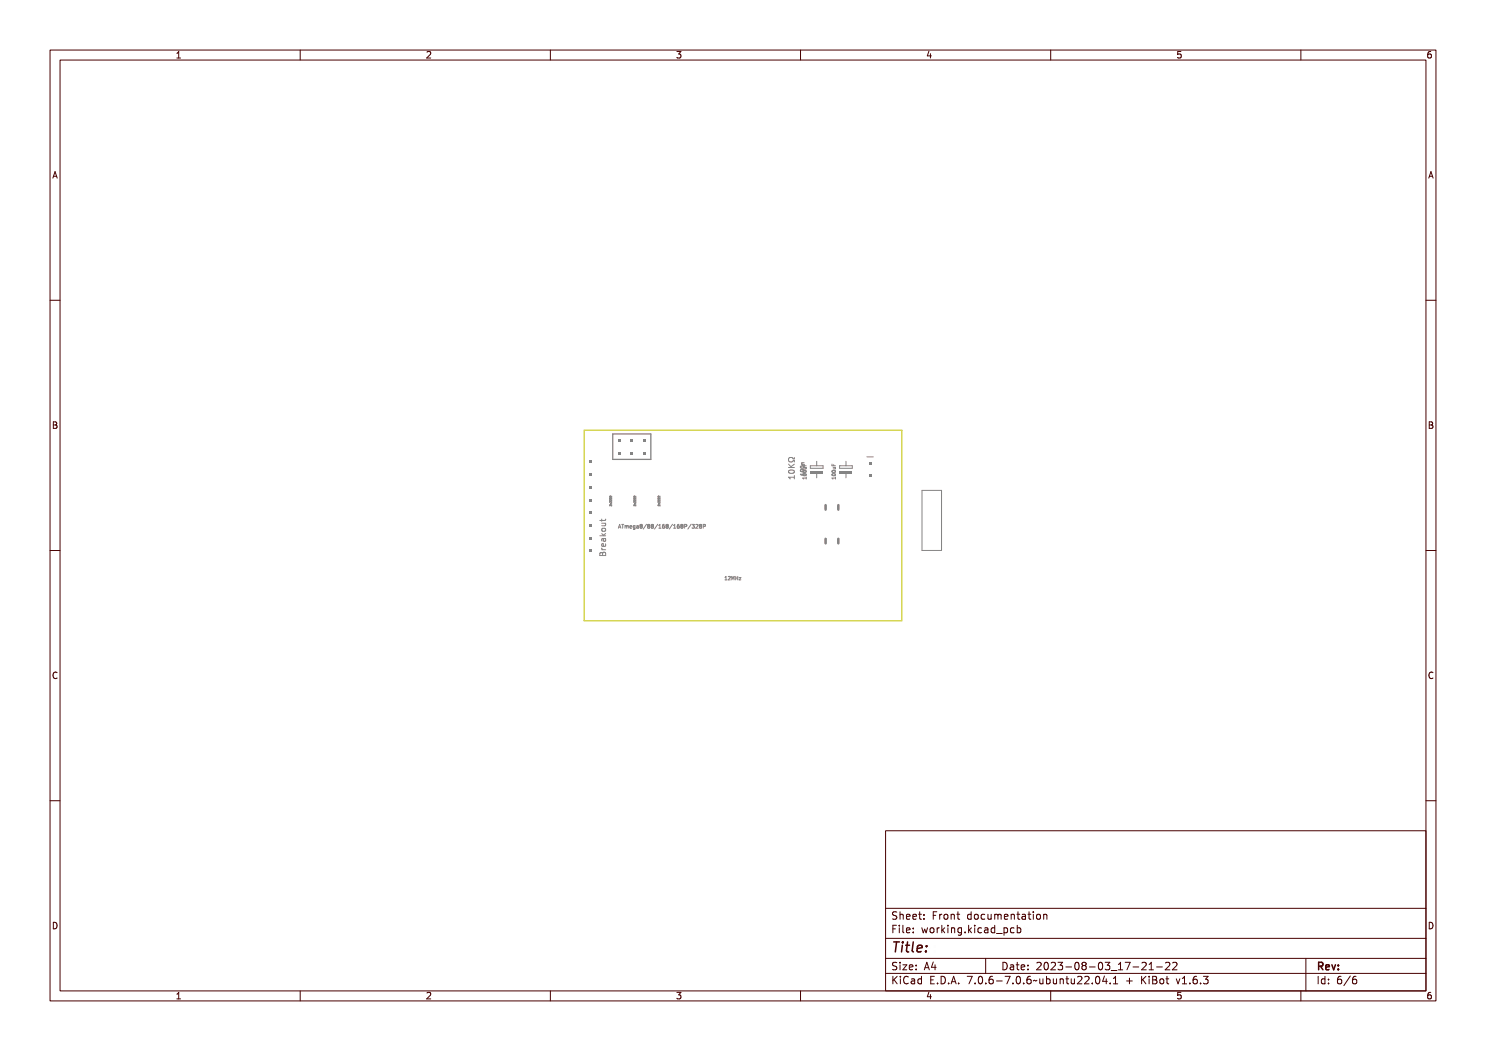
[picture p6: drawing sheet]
<svg xmlns="http://www.w3.org/2000/svg" width="297mm" height="210mm" viewBox="0 0 297 210" stroke-linecap="round" stroke-linejoin="round" font-family="sans-serif">
<defs><g id="words">
<text font-size="2.7" fill="#480000" x="178" y="190.3">Title:</text>
<g font-size="2" fill="#480000">
<text x="178" y="183.7">Sheet: Front documentation</text>
<text x="178" y="186.5">File: working.kicad_pcb</text>
<text x="178" y="193.9">Size: A4</text>
<text x="178" y="196.6">KiCad E.D.A. 7.0.6-7.0.6~ubuntu22.04.1 + KiBot v1.6.3</text>
<text x="200" y="193.9">Date: 2023-08-03_17-21-22</text>
<text x="263" y="196.6">Id: 6/6</text>
<text x="263" y="193.9">Rev:</text>
</g>
<g font-size="1.7" fill="#480000">
<text x="35" y="11.7">1</text>
<text x="85" y="11.7">2</text>
<text x="135" y="11.7">3</text>
<text x="185" y="11.7">4</text>
<text x="235" y="11.7">5</text>
<text x="285" y="11.7">6</text>
<text x="10.5" y="35.7">A</text>
<text x="285.5" y="35.7">A</text>
<text x="10.5" y="85.6">B</text>
<text x="285.5" y="85.6">B</text>
<text x="10.5" y="135.7">C</text>
<text x="285.5" y="135.7">C</text>
<text x="10.5" y="185.6">D</text>
<text x="285.5" y="185.6">D</text>
<text x="35" y="199.7">1</text>
<text x="85" y="199.7">2</text>
<text x="135" y="199.7">3</text>
<text x="185" y="199.7">4</text>
<text x="235" y="199.7">5</text>
<text x="285" y="199.7">6</text>
</g>
<text font-size="1" fill="#848484" x="123.5" y="105.6">ATmega8/88/168/168P/328P</text>
<text font-size=".9" fill="#848484" x="145.5" y="115.9">12MHz</text>
</g></defs>
<g fill="none" stroke="#848484" stroke-width=".2">
<path d="M121.9 99.7h.1M121.9 99.3h.1M121.9 100l.3 .1 .1-.1v.2l-.3-.2-.1 .2zM121.9 99.7l.3 .1 .1-.1v.2l-.3-.2-.1 .2zM121.9 99.4l.3 .1 .1-.1v.2l-.3-.2-.1 .2zM121.9 99.1l.3 .1 .1-.1v.2l-.3-.2-.1 .2zM122 99.8h.1M122 99.5h.1M122 99.1h.1M122 99.1l-.1 .2M122 99.5l-.1 .2M122 99.8l-.1 .2"/>
<path d="M122 99.1l.3 .3v-.3M122 99.5l.3 .2v-.2M122 99.8l.3 .3v-.3M126.7 99.2v.1M126.7 99.6v.1M126.7 99.9v.1M126.7 99.9h.1M126.7 99.5v.1M126.7 99.2h.1M126.7 99.5h.1M126.7 99.1v.1M126.8 100l.3 .1v-.1v.2l-.3-.2v.2z"/>
<path d="M126.8 99.7l.3 .1v-.1v.2l-.3-.2v.2zM126.8 99.4l.3 .1v-.1v.2l-.3-.2v.2zM126.8 99.1l.3 .1v-.1v.2l-.3-.2v.2zM126.8 99.1l.3 .3v-.3M126.8 99.5l.3 .2v-.2M126.8 99.8l.3 .3v-.3M126.8 99.8l-.1 .1M126.8 99.5h-.1M126.8 99.1h-.1M131.6 99.7h.1M131.6 99.3h.1M131.6 100l.3 .1v-.1v.2l-.2-.2-.1 .2z"/>
<path d="M131.6 99.7l.3 .1v-.1v.2l-.2-.2-.1 .2zM131.6 99.4l.3 .1v-.1v.2l-.2-.2-.1 .2zM131.6 99.1l.3 .1v-.1v.2l-.2-.2-.1 .2zM131.9 99.8v.3l-.3-.3v.2M131.9 99.5v.2l-.3-.2v.2M131.9 99.1v.3l-.3-.3v.2M157.6 93.4h1.2M157.6 92.7l.7 .7M157.7 94a.56 .56 0 0 1 .7-.1 .56 .56 0 0 1 .3 .5 .69 .69 0 0 1-1.1-.2zM157.8 95.4h1v-.2h.1v.6h-.1v-.3h-.9l.1 .3h-.2zM157.8 93.2l.4 .4 .7-.4v.2l-.6 .3 .6 .2v.1h-1.1v-.1h.5l-.5-.5zM157.9 94.3a.62 .62 0 0 1 1 .4 .61 .61 0 0 1-.7 .3 .61 .61 0 0 1-.4-.6z"/>
<path d="M157.9 94.5a.51 .51 0 0 1 .9 .2 .51 .51 0 0 1-.9-.2zM157.9 92.4l.4-.1 .5 .2v-.2h.1v.3a.55 .55 0 0 0-.5-.2 .55 .55 0 0 0-.4 .4 .8 .8 0 0 0 .9 0v.3h-.1v-.2a.49 .49 0 0 1-.7 .2 .49 .49 0 0 1-.2-.7zM158.8 91.4v.3h-.3a.5 .5 0 0 0-.6-.3 .5 .5 0 0 0-.2 .7l.5 .2 .6-.3v.3M158.8 95v.7M158.8 95.4h-1.2l.3 .3M158.8 92.7l-.7 .5M160 94.3h.7l.1-.2v.4l-.1-.1h-.6v.1zM160 93.9a.36 .36 0 0 1 .5-.1 .36 .36 0 0 1 .2 .4 .37 .37 0 0 1-.4 .1 .37 .37 0 0 1-.3-.4zM160.1 93.7a.28 .28 0 0 1 .3-.1 .28 .28 0 0 1 .2 .3h-.4zM160.1 93.1a.28 .28 0 0 1 .3-.1 .28 .28 0 0 1 .2 .3h-.4zM160.1 93.6l.6 .1a.36 .36 0 0 1-.3 .3 .36 .36 0 0 1-.4-.3zM160.1 93h.6a.36 .36 0 0 1-.3 .4 .36 .36 0 0 1-.4-.4z"/>
<path d="M160.2 92.8h.5M160.2 92.4l.6-.1-.5 .2 .5 .3h-.6zM160.4 92.7v.4l.3 .2a.35 .35 0 0 1-.4 .3 .35 .35 0 0 1-.3-.4l1.1-.1M160.5 94.1l-.1 .1M160.5 95h.6l.1-.1v.3l-.1-.1h-.5l-.1 .1zM160.5 92.6l.1 .3h.2v-.3v.3l.4 .1h-.7zM160.5 94.7a.33 .33 0 0 1 .4-.1 .33 .33 0 0 1 .2 .4 .33 .33 0 0 1-.4 .1 .33 .33 0 0 1-.2-.3zM160.5 94.1h.1M160.5 94.1h.6M160.6 94.4h.6a.3 .3 0 0 1-.4 .3 .3 .3 0 0 1-.2-.3zM160.6 93.8l.6 .1a.3 .3 0 0 1-.4 .3 .3 .3 0 0 1-.2-.4zM160.6 94.5a.3 .3 0 0 1 .5 .1 .31 .31 0 0 1-.5-.1z"/>
<path d="M160.6 93.9a.3 .3 0 0 1 .5 .1 .31 .31 0 0 1-.5-.1zM160.7 93.2h.5v.3l-.5 .1 .4-.2zM160.7 93.4h.4M160.7 94.5v.5M160.7 94.8h-.7l.2 .2M160.7 92.5h-.4v.3M160.8 92.8v.3M161.1 93.4v.3h-.4M161.1 94.1h.1M161.1 94.1v.1a.4 .4 0 0 1-.7 0M161.1 95.3v.4M161.1 95.5h-.7l.2 .2"/>
<path d="M166.3 92.7v.4h.7M166.3 94.1a.34 .34 0 0 1 .4-.1 .34 .34 0 0 1 .2 .3 .34 .34 0 0 1-.4 .1 .34 .34 0 0 1-.2-.3zM166.3 95h.6l.1-.1v.3l-.1-.1h-.5v.1zM166.3 92.6l.1 .3h.2l.1-.3v.3l.3 .1h-.7zM166.3 94.7a.34 .34 0 0 1 .4-.1 .34 .34 0 0 1 .2 .4 .34 .34 0 0 1-.4 .1 .34 .34 0 0 1-.2-.3zM166.4 94.4h.6a.3 .3 0 0 1-.3 .3 .3 .3 0 0 1-.3-.3zM166.4 93.8l.6 .1a.3 .3 0 0 1-.3 .3 .3 .3 0 0 1-.3-.4zM166.4 94.5a.3 .3 0 0 1 .5 .1 .31 .31 0 0 1-.5-.1zM166.4 93.9a.3 .3 0 0 1 .5 .1 .31 .31 0 0 1-.5-.1zM166.5 93.2h.5v.3l-.5 .1 .5-.2zM166.5 93.4h.5M166.6 92.8v.3"/>
<path d="M166.9 93.4v.3h-.4M167 95.5h-.7l.2 .2M167 95.3v.4M119.9 107.1h1.1M119.9 110.5l.3-.1 .2 .2 .1-.2 .3-.1 .2 .3v.4h-1.1zM120.1 110.6l.3-.1 .2 .2a.31 .31 0 0 1 .4-.2 .31 .31 0 0 1 .2 .4v.3h-1.1zM120.2 110.7h.3v.4h-.3zM120.3 109.8h.7M120.3 109.5l.2 .3M120.3 103.7v.5M120.3 106.6l.4 .5M120.3 104.6h.7"/>
<path d="M120.3 106.7l.4 .4 .5-.4v.2l-.4 .3 .4 .1v.1h-1.2v-.1h.7zM120.3 104h.2v.3h.5l.2-.3v.3l-.2 .2h-.5l-.2 .2v-.2h-.2v-.2h.2zM120.3 104.9h.9l-.1 .2a.28 .28 0 0 1 .1 .3 .28 .28 0 0 1-.3 .2h-.6v-.2h.7v-.3h-.7zM120.4 109.5h.1a.28 .28 0 0 0 0 .4 .28 .28 0 0 0 .3 .1h.4v.1h-.9v-.1h.2l-.2-.2zM120.4 105.6h.5l.1 .5h-.6l-.1-.2zM120.4 108.7l.4-.1v.6a.33 .33 0 0 0 .3-.2 .33 .33 0 0 0-.1-.3 .43 .43 0 0 1 .1 .6 .43 .43 0 0 1-.6 0 .43 .43 0 0 1-.1-.6zM120.4 110.6v.4M120.4 107.8l.8-.1-.1 .2a.3 .3 0 0 1 .1 .4 .3 .3 0 0 1-.4 .1 .3 .3 0 0 1-.1-.3v-.2a.28 .28 0 0 0-.3 .2 .28 .28 0 0 0 .1 .3h-.1l-.1-.2zM120.5 108.8h.2v.4l-.2-.1zM120.5 106l.6 .1a.29 .29 0 0 1-.3 .3 .29 .29 0 0 1-.3-.4zM120.5 107.6l.3 .6 .2-.2v-.4M120.7 110.7h.3l.1 .4h-.5z"/>
<path d="M120.9 104.6l.1 .4-.7 .1M121 108.7v.3l-.1 .2-.6-.1v-.4l.2-.1 .2 .6M121 103.7l-.1 .3h-1M121 107.6l-.7 .1v.4M121 106.6l-.4 .3M121.9 101.1h.1M121.9 100.4h.1M121.9 100h.1M121.9 100.6l.3 .1 .1-.1v.2l-.3-.2-.1 .2zM122 100.9h.1M122 100.2h.1M122 100.9l-.1 .2"/>
<path d="M122 100.2l-.1 .2M122 100.9l.3 .2v-.2M122 100.2l.3 .2v-.2M122 100.7h.1M122 100.6v.1M122 100.3h.3l-.3 .1 .3 .1h-.3zM122 100.7h.3M122 100.6h.1M122.3 100.6h-.3M123.7 104.8h.1l.3 .8-.2-.2h-.2l-.2 .2zM123.8 104.9l.1 .4h-.2zM124.1 104.8h.6l-.3 .1v.7l-.1-.7z"/>
<path d="M124.8 105l.4 .1 .1 .5-.2-.5-.1 .5-.1-.5-.1 .5zM125.4 105.1h.4l.1 .2h-.4l.1 .2h.2a.28 .28 0 0 1-.4 0 .28 .28 0 0 1 0-.4zM125.5 105.1h.2l.1 .1h-.3zM126 105.1l.4-.1v.6l-.4 .2 .3-.1v-.1a.27 .27 0 0 1-.3-.2 .27 .27 0 0 1 0-.3zM126.6 105l.4 .1v.5l-.1-.1a.19 .19 0 0 1-.3 0 .19 .19 0 0 1 .2-.3l.1-.1zM126.7 100.9v.2M126.7 100.3v.1M126.7 100.9h.1M126.7 100.2v.1M126.7 100.2h.1M126.8 100.6l.3 .1v-.1v.2l-.3-.2v.2zM126.8 100.9h-.1"/>
<path d="M126.8 100.9l.3 .2v-.2M126.8 100.2l.3 .2v-.2M126.8 100.2h-.1M126.8 100.7h.3M126.8 100.3h.3l-.2 .1 .2 .1h-.3zM127.1 100.6h-.2v.1M127.3 104.9a.21 .21 0 0 1 .3 0 .21 .21 0 0 1-.1 .3 .21 .21 0 0 1 .1 .3 .21 .21 0 0 1-.3 0 .21 .21 0 0 1 0-.3zM128.2 104.8l-.4 .9zM128.5 104.9a.21 .21 0 0 1 .3 0 .21 .21 0 0 1-.1 .3 .21 .21 0 0 1 .1 .3 .21 .21 0 0 1-.3 0 .21 .21 0 0 1 .1-.3zM129.1 104.9a.21 .21 0 0 1 .3 0 .21 .21 0 0 1-.1 .3 .21 .21 0 0 1 .1 .3 .21 .21 0 0 1-.3 0 .21 .21 0 0 1 .1-.3zM130 104.8l-.4 .9zM130.3 104.9l.3-.1v.7l.1 .1h-.4l.2-.1v-.6z"/>
<path d="M130.9 104.9h.4l-.3 .1-.1 .2a.24 .24 0 0 1 .4 0 .24 .24 0 0 1-.1 .4 .24 .24 0 0 1-.3-.2zM131.5 104.9a.21 .21 0 0 1 .4 0 .21 .21 0 0 1-.1 .3 .21 .21 0 0 1 .1 .3 .21 .21 0 0 1-.4 0 .21 .21 0 0 1 .1-.3zM131.6 101.1h.1M131.6 100.4h.1M131.6 100h.1M131.6 100.6l.3 .1v-.1v.2l-.2-.2-.1 .2zM131.7 100.7h.2M131.7 100.7h.1M131.7 100.6v.1M131.7 100.3h.2l-.2 .1 .2 .1h-.2zM131.7 100.6h.1M131.9 100.9v.2l-.3-.2v.2"/>
<path d="M131.9 100.6h-.2M131.9 100.2v.2l-.3-.2v.2M132.4 104.8l-.4 .9zM132.7 104.9l.3-.1v.7l.1 .1h-.4l.2-.1v-.6zM133.4 104.9h.3l-.3 .1v.2a.24 .24 0 0 1 .4 0 .24 .24 0 0 1-.2 .4 .24 .24 0 0 1-.3-.2zM134 104.9a.21 .21 0 0 1 .3 0 .21 .21 0 0 1-.1 .3 .21 .21 0 0 1 .1 .3 .21 .21 0 0 1-.3 0 .21 .21 0 0 1 0-.3zM134.5 104.8h.2a.24 .24 0 0 1 .3 .3 .24 .24 0 0 1-.4 .2l-.1 .3zM134.6 104.9l.3 .1v.2h-.3zM135.5 104.8l-.4 .9zM135.7 104.9l.1-.1a.2 .2 0 0 1 .3 .1 .2 .2 0 0 1-.1 .3 .23 .23 0 0 1 .1 .4 .23 .23 0 0 1-.4-.1h.3a.15 .15 0 0 0 .1-.2 .16 .16 0 0 0-.3-.1l.3-.2zM136.3 104.9l.1-.1a.28 .28 0 0 1 .4 .3 .28 .28 0 0 1-.3 .3l-.1 .1 .4 .1h-.5l.4-.6zM137 104.9a.21 .21 0 0 1 .3 0 .21 .21 0 0 1 0 .3 .21 .21 0 0 1 0 .3 .21 .21 0 0 1-.3 0 .21 .21 0 0 1 .1-.3z"/>
<path d="M137.6 104.8h.2a.24 .24 0 0 1 .2 .3 .24 .24 0 0 1-.3 .2l-.1 .3zM137.7 104.9l.2 .1v.2h-.2zM138.3 104.8h.5l-.3 .3h.2v.4h-.3M139.1 104.9l.3-.1 .1 .2-.5 .5h.5M139.9 105.1l-.1-.1 .1-.2 .3 .1-.1 .2M139.9 105.1l-.1 .2 .1 .2 .3-.1-.1-.3M139.9 105.1h.2M140.6 105.2l.3-.1 .1-.2-.4-.1v.7M144.9 115.9h.4M144.9 115.4l.2-.2v.7M145.6 115.3l.2-.1v.6l.2 .1h-.4l.1-.1v-.5zM146.1 115.3h.4l-.3 .5 .3 .1h-.4l.3-.5z"/>
<path d="M146.6 115.2l.3 .4 .2-.4v.7l-.1-.6-.1 .4-.2-.4-.1 .6zM147.2 115.2l.1 .3h.2l.1-.3v.7l-.1-.3h-.2l-.1 .3zM147.8 115.4h.4l-.3 .4 .3 .1h-.4l.3-.4z"/>
<circle cx="158.3" cy="94.6" r=".1"/>
<circle cx="160.4" cy="93.8" r=".07"/>
<circle cx="160.4" cy="93.2" r=".07"/>
<circle cx="160.8" cy="94.5" r=".06"/>
<circle cx="160.8" cy="94" r=".06"/>
<circle cx="166.7" cy="94.5" r=".06"/>
<circle cx="166.7" cy="94" r=".06"/>
<circle cx="120.7" cy="106.2" r=".43"/>
<circle cx="120.9" cy="108.1" r=".19"/>
<circle cx="126.2" cy="105.3" r=".18"/>
<circle cx="126.8" cy="105.4" r=".12"/>
<circle cx="127.4" cy="105.4" r=".14"/>
<circle cx="127.4" cy="105" r=".12"/>
<circle cx="128.7" cy="105.4" r=".14"/>
<circle cx="128.7" cy="105" r=".12"/>
<circle cx="129.3" cy="105.4" r=".14"/>
<circle cx="129.3" cy="105" r=".12"/>
<circle cx="131.1" cy="105.3" r=".16"/>
<circle cx="131.7" cy="105.4" r=".14"/>
<circle cx="131.7" cy="105" r=".12"/>
<circle cx="133.5" cy="105.3" r=".16"/>
<circle cx="134.1" cy="105.4" r=".14"/>
<circle cx="134.1" cy="105" r=".12"/>
<circle cx="137.2" cy="105.4" r=".14"/>
<circle cx="137.2" cy="105" r=".12"/>
</g>
<g fill="#848484">
<path d="M117.8 109.8h.5v.5h-.5z" fill-rule="evenodd"/>
<path d="M117.8 107.3h.5v.5h-.5z" fill-rule="evenodd"/>
<path d="M117.8 104.8h.5v.5h-.5z" fill-rule="evenodd"/>
<path d="M117.8 102.2h.5v.5h-.5z" fill-rule="evenodd"/>
<path d="M117.8 99.7h.5v.5h-.5z" fill-rule="evenodd"/>
<path d="M117.8 97.1h.5v.5h-.5z" fill-rule="evenodd"/>
<path d="M117.8 94.6h.5v.5h-.5z" fill-rule="evenodd"/>
<path d="M117.8 92.1h.5v.5h-.5z" fill-rule="evenodd"/>
</g>
<path d="M162 93.1h2.5v.5h-2.5zM163.2 92.2v.9M163.2 94.5v1" fill="none" stroke="#848484" stroke-width=".2"/>
<path d="M162 94.1h2.5v.5h-2.5z" fill-rule="evenodd" fill="#848484"/>
<path d="M122.5 86.7h7.6v5.1h-7.6z" fill="none" stroke="#848484" stroke-width=".25"/>
<g fill="#848484">
<path d="M128.6 90.3h.5v.5h-.5z" fill-rule="evenodd"/>
<path d="M128.6 87.7h.5v.5h-.5z" fill-rule="evenodd"/>
<path d="M126 90.3h.5v.5h-.5z" fill-rule="evenodd"/>
<path d="M126 87.7h.5v.5h-.5z" fill-rule="evenodd"/>
<path d="M123.5 90.3h.5v.5h-.5z" fill-rule="evenodd"/>
<path d="M123.5 87.7h.5v.5h-.5z" fill-rule="evenodd"/>
</g>
<path d="M165 100.9v.9M165 107.7v.9M167.6 100.9v.9M167.6 107.7v.9" fill="none" stroke="#848484" stroke-width=".51"/>
<path d="M167.8 93.1h2.5v.5h-2.5zM169.1 92.2v.9M169.1 94.5v1M184.3 98h3.9v12h-3.9z" fill="none" stroke="#848484" stroke-width=".2"/>
<path d="M167.8 94.1h2.5v.5h-2.5z" fill-rule="evenodd" fill="#848484"/>
<path d="M173.3 91.3h1.2" fill="none" stroke="#848484" stroke-width=".2"/>
<g fill="#848484">
<path d="M173.6 92.3h.6v.5h-.6z" fill-rule="evenodd"/>
<path d="M173.6 94.8h.6v.6h-.6z" fill-rule="evenodd"/>
</g>
<path d="M116.8 86h63.5v38.1h-63.5z" fill="none" stroke="#c2c200" stroke-width=".2"/>
<g fill="none" stroke="#480000" stroke-width=".2">
<path d="M10 10h277v190h-277zM12 12h273v186h-273zM60 10v2M110 10v2M160 10v2M210 10v2M260 10v2M10 60h2M285 60h2M10 110h2M285 110h2M10 160h2"/>
<path d="M285 160h2M177 166h108v32h-108zM60 198v2M110 198v2M160 198v2M177 181.5h108M177 187.5h108M177 191.5h108M177 194.5h108M178.1 195.2h.2v.6l.6-.6h.3l-.6 .6 .6 .8h-.2l-.5-.7-.2 .2v.5h-.2zM178.2 185h.9v.2h-.7v.4h.6v.2h-.6v.7h-.2zM178.3 182.4l.5-.1h.2v.2a.31 .31 0 0 0-.5-.1 .31 .31 0 0 0 0 .5 .5 .5 0 0 1 .6 .6 .5 .5 0 0 1-.8 .2l-.1-.2a.34 .34 0 0 0 .4 .1 .34 .34 0 0 0 .1-.5 .47 .47 0 0 1-.5-.2 .47 .47 0 0 1 .1-.5z"/>
<path d="M178.3 192.5l.5-.1h.2v.2a.31 .31 0 0 0-.5-.1 .31 .31 0 0 0 0 .5 .5 .5 0 0 1 .6 .6 .5 .5 0 0 1-.8 .2l-.1-.2a.34 .34 0 0 0 .4 .1 .34 .34 0 0 0 .1-.5 .47 .47 0 0 1-.5-.2 .47 .47 0 0 1 .1-.5zM179.4 182.2h.2v.6a.35 .35 0 0 1 .4-.1 .35 .35 0 0 1 .2 .4v.6h-.2v-.8h-.4v.8h-.2zM179.5 185.4h.4v.9h.4v.2h-.9v-.2h.3v-.8h-.2zM179.5 192.8h.4v.9h.4v.1h-.9v-.1h.3v-.8h-.2zM179.5 195.6h.4v.9h.4v.1h-.9v-.1h.3v-.8h-.2zM179.7 184.9h.2v.3h-.2zM179.7 192.3h.2v.3h-.2zM179.7 195.1h.2v.3h-.2zM180.6 184.9h.4v1.3l.4 .1v.2l-.5-.2v-1.2h-.3zM180.6 192.8h.8l-.6 .9h.6v.1h-.8l.6-.9h-.6zM180.7 182.8l.1-.1a.49 .49 0 0 1 .5 0 .49 .49 0 0 1 .2 .5h-.8a.42 .42 0 0 0 .3 .4 .42 .42 0 0 0 .4-.1 .47 .47 0 0 1-.4 .3 .47 .47 0 0 1-.4-.3zM180.7 195.4a.4 .4 0 0 1 .4-.3 .4 .4 0 0 1 .4 .3 .56 .56 0 0 0-.8 .4 .56 .56 0 0 0 .5 .7l.3-.1a.43 .43 0 0 1-.5 .3 .43 .43 0 0 1-.4-.4v-.6z"/>
<path d="M180.8 182.9l.4-.1 .1 .3h-.6zM181.8 195.6l.3-.1a.43 .43 0 0 1 .5 .5v.6h-.1v-.1a.38 .38 0 0 1-.5 .2 .38 .38 0 0 1-.2-.5 .38 .38 0 0 1 .4-.2h.3a.35 .35 0 0 0-.3-.4 .35 .35 0 0 0-.4 .2zM181.9 182.8l.1-.1a.49 .49 0 0 1 .5 0 .49 .49 0 0 1 .2 .5h-.8a.42 .42 0 0 0 .3 .4 .42 .42 0 0 0 .5-.1 .47 .47 0 0 1-.5 .3 .47 .47 0 0 1-.4-.3zM181.9 185.5l.1-.1a.49 .49 0 0 1 .5 0 .49 .49 0 0 1 .2 .5h-.8a.42 .42 0 0 0 .3 .4 .42 .42 0 0 0 .5-.1 .47 .47 0 0 1-.5 .3 .47 .47 0 0 1-.4-.3zM181.9 192.9l.1-.1a.49 .49 0 0 1 .5 0 .49 .49 0 0 1 .2 .5h-.8a.42 .42 0 0 0 .3 .4 .42 .42 0 0 0 .5-.1 .47 .47 0 0 1-.5 .3 .47 .47 0 0 1-.4-.3zM182 196.2l.5-.1a.31 .31 0 0 1-.2 .4 .31 .31 0 0 1-.4-.1zM182 182.9l.4-.1 .1 .3h-.6zM182 185.6l.4-.1 .1 .3h-.6zM182 193l.4-.1 .1 .3h-.6zM183 195.7l.4-.2 .2 .2v-.6h.2v1.5h-.2v-.1a.42 .42 0 0 1-.5 .1 .42 .42 0 0 1-.2-.5zM183.2 195.8l.1-.1a.4 .4 0 0 1 .3 .4 .4 .4 0 0 1-.3 .4l-.2-.2zM183.2 182.3h.2v.4h.4v.1h-.4v.7l.4 .1v.1h-.4l-.1-.1-.1-.8h-.3v-.1h.3z"/>
<path d="M183.3 185.4h.2v.3h-.2zM183.3 186.2h.2v.3h-.2zM183.3 192.8h.2v.3h-.2zM183.3 193.6h.2v.2h-.2zM184.5 182.7h.2v.3h-.2zM184.5 183.5h.2v.2h-.2zM185.2 185.4h.2l.2 .8 .1-.5h.2l.2 .5 .1-.8h.2l-.2 1.1h-.2l-.2-.7-.2 .7h-.1zM185.4 195.2h.9v.2h-.7v.4h.6v.2h-.6v.5h.7v.1h-.9zM185.7 192.4h.2l.5 1.4h-.2l-.1-.3h-.5l-.1 .3h-.2zM185.8 192.6l.2 .7h-.4zM186.6 182.3h.9v.2h-.7v.4h.6v.2h-.6v.6h-.2zM186.8 185.6l.1-.1a.39 .39 0 0 1 .4 .4 .39 .39 0 0 1-.4 .4l-.1-.2z"/>
<path d="M186.9 196.4h.2v.2h-.2zM187.1 192.4h.2v.9h.2v.2h-.2v.3h-.2v-.3h-.6zM187.1 192.6v.7h-.4zM187.8 195.2a.76 .76 0 0 1 .9 .7 .76 .76 0 0 1-.9 .7zM188 195.4a.57 .57 0 0 1 .5 .5 .57 .57 0 0 1-.5 .6zM188 182.7h.2v.2v-.1a.29 .29 0 0 1 .3-.2 .29 .29 0 0 1 .3 .3 .37 .37 0 0 0-.5-.1 .37 .37 0 0 0-.1 .4v.5h-.2zM188 185.4h.2v.2v-.1a.29 .29 0 0 1 .3-.2 .29 .29 0 0 1 .3 .3 .37 .37 0 0 0-.5-.1 .37 .37 0 0 0-.1 .4v.6h-.2zM189.1 184.9h.1v.9l.5-.4h.2l-.4 .4 .5 .7h-.2l-.4-.6-.2 .1v.5h-.1zM189.2 182.9l.1-.1a.39 .39 0 0 1 .4 .4 .39 .39 0 0 1-.4 .4l-.1-.2zM189.3 196.4h.3v.2h-.3zM190.2 182.7h.2v.1a.35 .35 0 0 1 .4-.1 .35 .35 0 0 1 .3 .4v.6h-.2l-.1-.8h-.3l-.1 .8h-.2zM190.3 185.4h.4v.9h.4v.2h-.9v-.2h.4v-.8h-.3z"/>
<path d="M190.5 195.2h.3l.4 1.4h-.2l-.1-.3h-.5l-.1 .3h-.2zM190.6 184.9h.1v.3h-.1zM190.6 195.4l.2 .7h-.4zM191.4 185.4h.2v.1a.35 .35 0 0 1 .4-.1 .35 .35 0 0 1 .3 .4v.7h-.2l-.1-.9h-.3l-.1 .9h-.2zM191.7 182.3h.1v.4h.4v.1h-.4v.7l.4 .1v.1h-.4l-.1-.1v-.8h-.3v-.1h.3zM191.7 196.4h.3v.2h-.3zM192.7 185.5l.3-.2 .3 .2v-.1h.2v1a.53 .53 0 0 1-.8 .4v-.2a.36 .36 0 0 0 .4 .1 .36 .36 0 0 0 .2-.4l-.1 .1a.53 .53 0 0 1-.7-.3 .53 .53 0 0 1 .2-.6zM192.8 185.6l.1-.1a.39 .39 0 0 1 .4 .4 .39 .39 0 0 1-.4 .4l-.1-.2zM193.8 195.2h.9l-.5 1.4h-.2l.5-1.2h-.7zM193.9 182.8l.3-.2 .3 .2v-.6h.2v1.5h-.2v-.1a.42 .42 0 0 1-.6 .1 .42 .42 0 0 1-.1-.5zM194.1 182.8a.4 .4 0 0 1 .4 .4 .4 .4 0 0 1-.4 .4l-.2-.4zM194.1 186.2h.3v.3h-.3z"/>
<path d="M195.1 184.9h.2v.9l.4-.4h.3l-.5 .4 .5 .7h-.2l-.4-.6-.1 .1v.5h-.2zM195.2 182.9l.1-.1a.39 .39 0 0 1 .4 .4 .39 .39 0 0 1-.4 .4l-.1-.2zM195.3 196.4h.3v.2h-.3zM196.3 185.4h.5v.9h.3v.2h-.9v-.2h.4v-.8h-.3zM196.3 195.4a.57 .57 0 0 1 .7 0 .57 .57 0 0 1 .1 .8 .5 .5 0 0 1-.6 .5 .5 .5 0 0 1-.3-.8zM196.4 182.8a.39 .39 0 0 1 .4-.2 .39 .39 0 0 1 .3 .3 .4 .4 0 0 0-.6 0 .4 .4 0 0 0 0 .6 .4 .4 0 0 0 .6 0 .45 .45 0 0 1-.6 .3 .45 .45 0 0 1-.3-.6zM196.5 195.4a.61 .61 0 0 1 .4 1l-.1 .1a.61 .61 0 0 1-.4-1zM196.6 184.9h.2v.3h-.2zM197 191.5v3M197.4 182.7h.2v.8l.2 .1 .3-.2v-.7h.2v1h-.2v-.1a.35 .35 0 0 1-.4 .2 .35 .35 0 0 1-.3-.5zM197.6 185.5a.39 .39 0 0 1 .4-.2 .39 .39 0 0 1 .3 .3 .4 .4 0 0 0-.6 0 .4 .4 0 0 0 0 .6 .4 .4 0 0 0 .6 0 .45 .45 0 0 1-.6 .3 .45 .45 0 0 1-.3-.6zM197.7 196.4h.3v.2h-.3z"/>
<path d="M198.6 182.7l.5 .1 .3-.1 .2 1h-.2l-.1-.9-.2 .1v.8h-.1l-.2-.9-.1 .9h-.1zM198.7 185.4l.2-.1a.43 .43 0 0 1 .6 .5v.7h-.2v-.2a.38 .38 0 0 1-.5 .2 .38 .38 0 0 1-.2-.5 .38 .38 0 0 1 .5-.2h.2a.35 .35 0 0 0-.3-.4 .35 .35 0 0 0-.3 .2zM198.7 195.4a.38 .38 0 0 1 .4-.3 .38 .38 0 0 1 .3 .3 .43 .43 0 0 0-.5 0 .43 .43 0 0 0-.1 .5 .46 .46 0 0 1 .7 .1 .46 .46 0 0 1-.2 .6 .46 .46 0 0 1-.7-.2zM198.8 186l.5-.1a.31 .31 0 0 1-.1 .4 .31 .31 0 0 1-.4-.1zM199.9 185.5l.3-.2 .3 .2v-.6h.2v1.6h-.2v-.2a.42 .42 0 0 1-.5 .1 .42 .42 0 0 1-.2-.5zM199.9 182.8l.2-.1a.49 .49 0 0 1 .5 0 .49 .49 0 0 1 .1 .5h-.7a.42 .42 0 0 0 .2 .4 .42 .42 0 0 0 .5-.1 .47 .47 0 0 1-.4 .3 .47 .47 0 0 1-.5-.3zM200 196h.5v.2h-.5zM200 185.6l.1-.1a.39 .39 0 0 1 .4 .4 .39 .39 0 0 1-.4 .4l-.1-.2zM200.1 182.9l.3-.1 .2 .3h-.6zM200.1 192.4a.76 .76 0 0 1 1 .7 .76 .76 0 0 1-1 .7zM200.3 192.6a.57 .57 0 0 1 .6 .5 .57 .57 0 0 1-.6 .6zM200.9 186.8l1.2 .1z"/>
<path d="M201 195.2h.9l-.5 1.4h-.2l.5-1.2h-.7zM201.1 182.7h.1v.1a.35 .35 0 0 1 .5-.1 .35 .35 0 0 1 .2 .4v.6h-.2v-.8h-.4l-.1 .8h-.1zM201.4 192.8l.3-.1a.43 .43 0 0 1 .5 .5v.6h-.1v-.1a.38 .38 0 0 1-.5 .2 .38 .38 0 0 1-.2-.5 .38 .38 0 0 1 .4-.2h.3a.35 .35 0 0 0-.3-.4 .35 .35 0 0 0-.4 .2zM201.6 193.4l.5-.1a.31 .31 0 0 1-.2 .4 .31 .31 0 0 1-.4-.1zM202.2 185.4h.2v.1a.53 .53 0 0 1 .8 .3 .53 .53 0 0 1-.6 .7l-.2-.2v.6h-.2zM202.5 182.3h.2v.4h.4v.1h-.4v.7l.4 .1v.1h-.4l-.2-.1v-.8h-.3v-.1h.3zM202.5 185.6l.1-.1a.4 .4 0 0 1 .4 .4 .4 .4 0 0 1-.4 .4l-.2-.2zM202.5 196.4h.3v.2h-.3zM202.8 192.4h.2v.4h.4v.1h-.4v.7l.4 .1v.1h-.4l-.2-.1v-.8h-.3v-.1h.3zM203.5 182.7l.3-.1a.43 .43 0 0 1 .5 .5v.6h-.2v-.1a.38 .38 0 0 1-.5 .2 .38 .38 0 0 1-.2-.5 .38 .38 0 0 1 .5-.2h.2a.35 .35 0 0 0-.2-.4 .35 .35 0 0 0-.4 .2zM203.5 195.4a.57 .57 0 0 1 .8 0 .57 .57 0 0 1 0 .8 .5 .5 0 0 1-.6 .5 .5 .5 0 0 1-.3-.8zM203.6 185.5a.39 .39 0 0 1 .4-.2 .39 .39 0 0 1 .3 .3 .4 .4 0 0 0-.5 0 .4 .4 0 0 0 0 .6 .4 .4 0 0 0 .5 0 .45 .45 0 0 1-.6 .3 .45 .45 0 0 1-.2-.6z"/>
<path d="M203.7 183.3l.4-.1a.31 .31 0 0 1-.1 .4 .31 .31 0 0 1-.4-.1zM203.7 195.4a.61 .61 0 0 1 .4 1l-.1 .1a.61 .61 0 0 1-.3-1zM203.9 192.9l.1-.1a.49 .49 0 0 1 .5 0 .49 .49 0 0 1 .2 .5h-.8a.42 .42 0 0 0 .3 .4 .42 .42 0 0 0 .5-.1 .47 .47 0 0 1-.5 .3 .47 .47 0 0 1-.4-.3zM204 193l.4-.1 .1 .3h-.6zM204.7 184.9h.1v.6a.53 .53 0 0 1 .8 .3 .53 .53 0 0 1-.6 .7l-.2-.2v.2h-.1zM204.9 182.3h.2v.4h.4v.1h-.4v.7l.4 .1v.1h-.4l-.2-.1v-.8h-.3v-.1h.3zM204.9 185.6l.1-.1a.39 .39 0 0 1 .4 .4 .39 .39 0 0 1-.4 .4l-.1-.2zM204.9 196.4h.3v.2h-.3zM205.3 192.8h.2v.3h-.2zM205.3 193.6h.2v.2h-.2zM205.9 182.7h.5v.9h.3v.1h-.9v-.1h.4v-.8h-.3zM205.9 195.4a.38 .38 0 0 1 .4-.3 .38 .38 0 0 1 .3 .3 .43 .43 0 0 0-.5 0 .43 .43 0 0 0-.1 .5 .46 .46 0 0 1 .7 .1 .46 .46 0 0 1-.2 .6 .46 .46 0 0 1-.6-.2z"/>
<path d="M206.2 182.2h.2v.3h-.2zM207 196l1-.1a.49 .49 0 0 1-.8 .1l-.2 .2zM207.3 182.9l.1-.1a.39 .39 0 0 1 .4 .4 .39 .39 0 0 1-.4 .4l-.2-.2zM207.4 192.5a.53 .53 0 0 1 .8 .1 .53 .53 0 0 1-.3 .7l-.3 .4h.7v.1h-.9l.3-.5a.4 .4 0 0 0 .3-.4 .4 .4 0 0 0-.3-.4l-.3 .2zM208.3 182.7h.1v.1a.35 .35 0 0 1 .5-.1 .35 .35 0 0 1 .2 .4v.6h-.2v-.8h-.4l-.1 .8h-.1zM208.3 195.6h.1l.1 .8 .2 .1 .2-.2v-.7h.2v1h-.2v-.1a.35 .35 0 0 1-.4 .2 .35 .35 0 0 1-.2-.5zM208.7 192.6a.57 .57 0 0 1 .7 0 .57 .57 0 0 1 .1 .8 .5 .5 0 0 1-.6 .5 .5 .5 0 0 1-.3-.8zM208.9 192.6a.61 .61 0 0 1 .3 1l-.1 .1a.61 .61 0 0 1-.3-1zM209.5 195.1h.2v.6a.53 .53 0 0 1 .7 .3 .53 .53 0 0 1-.6 .7l-.1-.2v.1h-.2zM209.7 195.8l.1-.1a.4 .4 0 0 1 .4 .4 .4 .4 0 0 1-.4 .4l-.1-.2zM209.8 192.5a.53 .53 0 0 1 .8 .1 .53 .53 0 0 1-.3 .7l-.3 .4h.7v.1h-.9l.3-.5a.4 .4 0 0 0 .3-.4 .4 .4 0 0 0-.3-.4l-.3 .2zM210 198v2"/>
<path d="M210.7 195.6h.2v.8l.2 .1 .2-.2v-.7h.2v1h-.2v-.1a.35 .35 0 0 1-.4 .2 .35 .35 0 0 1-.2-.5zM211 192.4a.46 .46 0 0 1 .6 0 .46 .46 0 0 1 .1 .6l-.1 .1a.47 .47 0 0 1 .2 .7 .47 .47 0 0 1-.7 0l-.1-.2a.35 .35 0 0 0 .5 .1 .35 .35 0 0 0 0-.5h-.3v-.2a.29 .29 0 0 0 .4-.1 .29 .29 0 0 0-.1-.4 .29 .29 0 0 0-.4 .1h-.1zM211.9 195.6h.2v.1a.35 .35 0 0 1 .4-.1 .35 .35 0 0 1 .2 .4v.6h-.2v-.8h-.4v.8h-.2zM212.4 193.2h.5v.2h-.5zM213.3 195.2h.2v.4h.4v.1h-.4v.7l.4 .1v.1h-.4l-.2-.1v-.8h-.3v-.1h.3zM213.5 192.6a.57 .57 0 0 1 .7 0 .57 .57 0 0 1 .1 .8 .5 .5 0 0 1-.6 .5 .5 .5 0 0 1-.3-.8zM213.7 192.6a.61 .61 0 0 1 .3 1v.1a.61 .61 0 0 1-.4-1zM214.3 195.6h.2v.8l.2 .1 .2-.2v-.7h.2v1h-.2v-.1a.35 .35 0 0 1-.4 .2 .35 .35 0 0 1-.2-.5zM214.7 192.5a.41 .41 0 0 1 .7-.1 .41 .41 0 0 1-.2 .7 .42 .42 0 0 1 .2 .6 .42 .42 0 0 1-.7 0 .42 .42 0 0 1 .2-.6l-.3-.2zM215.5 195.3a.53 .53 0 0 1 .8 .1 .53 .53 0 0 1-.3 .7l-.3 .4h.6v.1h-.9l.4-.5a.4 .4 0 0 0 .3-.4 .4 .4 0 0 0-.3-.4l-.3 .2zM216 193.2h.5v.2h-.5zM216.7 195.3a.53 .53 0 0 1 .8 .1 .53 .53 0 0 1-.3 .7l-.3 .4h.6v.1h-.9l.4-.5a.4 .4 0 0 0 .3-.4 .4 .4 0 0 0-.3-.4l-.3 .2z"/>
<path d="M217.1 192.6a.57 .57 0 0 1 .7 0 .57 .57 0 0 1 .1 .8 .5 .5 0 0 1-.6 .5 .5 .5 0 0 1-.3-.8zM217.3 192.6a.61 .61 0 0 1 .3 1v.1a.61 .61 0 0 1-.4-1zM218.2 196.4h.2v.2h-.2zM218.2 192.4a.46 .46 0 0 1 .6 0 .46 .46 0 0 1 .1 .6l-.1 .1a.47 .47 0 0 1 .2 .7 .47 .47 0 0 1-.7 0l-.1-.2a.35 .35 0 0 0 .5 .1 .35 .35 0 0 0 0-.5h-.3v-.2a.29 .29 0 0 0 .4-.1 .29 .29 0 0 0-.1-.4 .29 .29 0 0 0-.4 .1h-.1zM219.2 195.4a.57 .57 0 0 1 .7 0 .57 .57 0 0 1 .1 .8 .5 .5 0 0 1-.7 .5 .5 .5 0 0 1-.3-.8zM219.2 194.2l1.3 .1zM219.4 195.4a.61 .61 0 0 1 .3 1l-.1 .1a.61 .61 0 0 1-.3-1zM220.7 192.5l.5-.1v1.3h.3v.1h-.8v-.1h.3v-1.1h-.3zM220.8 195.2h.2v.9h.2v.2h-.2v.3h-.2v-.3h-.6zM220.8 195.4v.7h-.4zM221.8 196.4h.2v.2h-.2zM221.8 192.4h.9l-.5 1.4h-.2l.5-1.2h-.7z"/>
<path d="M222.8 195.3l.5-.1v1.3h.3v.1h-.8v-.1h.3v-1.1h-.3zM223.2 193.2h.5v.2h-.5zM224.2 192.5a.53 .53 0 0 1 .8 .1 .53 .53 0 0 1-.3 .7l-.3 .4h.7v.1h-.9l.3-.5a.4 .4 0 0 0 .4-.4 .4 .4 0 0 0-.4-.4l-.3 .2zM225.4 195.5h.2v.4h.4v.2h-.4v.4h-.2v-.4h-.4v-.2h.4zM225.5 192.5l.5-.1v1.3h.3v.1h-.8v-.1h.3v-1.1h-.3zM226.8 193.2h.5v.2h-.5zM227.5 195.2h.2v.6l.6-.6h.2l-.6 .6 .6 .8h-.2l-.5-.7-.1 .2v.5h-.2zM227.8 192.5a.53 .53 0 0 1 .8 .1 .53 .53 0 0 1-.2 .7l-.4 .4h.7v.1h-.9l.3-.5a.4 .4 0 0 0 .4-.4 .4 .4 0 0 0-.4-.4l-.3 .2zM228.8 195.6h.4v.9h.4v.1h-.9v-.1h.4v-.8h-.3zM229 192.5a.53 .53 0 0 1 .8 .1 .53 .53 0 0 1-.2 .7l-.4 .4h.7v.1h-.9l.3-.5a.4 .4 0 0 0 .4-.4 .4 .4 0 0 0-.4-.4l-.3 .2zM229.1 195.1h.1v.3h-.1zM229.9 195.2h.4a.35 .35 0 0 1 .5 .2 .35 .35 0 0 1-.3 .5 .41 .41 0 0 1 .3 .5 .41 .41 0 0 1-.5 .2h-.4z"/>
<path d="M230.1 196h.2a.27 .27 0 0 1 .3 .2 .27 .27 0 0 1-.3 .3h-.2zM230.1 195.4h.2a.23 .23 0 0 1 .3 .2 .23 .23 0 0 1-.3 .2h-.2zM231.2 193.2h1.1M231.3 195.8l.1-.1a.39 .39 0 0 1 .4 .4 .39 .39 0 0 1-.4 .4l-.1-.2zM232.6 195.2h.1v.4h.4v.1h-.4l.1 .7 .3 .1v.1h-.3l-.2-.1v-.8h-.3v-.1h.3zM233 192.4l.5-.1 .3 .4-.9 1.1h.9M234.4 192.4l.6-.1 .2 .4-.9 1.1h.9M234.6 195.6h.2l.3 .9 .4-.9h.2l-.4 1h-.3zM236 195.3l.5-.1v1.3h.3v.1h-.8v-.1h.3v-1.1h-.3zM237.4 196.4h.3v.2h-.3zM238.4 195.4a.38 .38 0 0 1 .4-.3 .38 .38 0 0 1 .3 .3 .43 .43 0 0 0-.5 0 .43 .43 0 0 0-.1 .5 .46 .46 0 0 1 .7 .1 .46 .46 0 0 1-.2 .6 .46 .46 0 0 1-.7-.2zM239.8 196.4h.3v.2h-.3z"/>
<path d="M240.7 195.2a.46 .46 0 0 1 .6 0 .46 .46 0 0 1 .1 .6l-.1 .1a.47 .47 0 0 1 .2 .7 .47 .47 0 0 1-.7 0l-.1-.2a.35 .35 0 0 0 .5 .1 .35 .35 0 0 0 0-.5l-.3-.1v-.1a.29 .29 0 0 0 .4-.1 .29 .29 0 0 0-.1-.4 .29 .29 0 0 0-.4 .1h-.1zM260 198v2M261 191.5v6.5M263.2 195.2h.8v.2h-.3v1.1h.3v.1h-.8v-.1h.3v-1.1h-.3zM264.4 195.7l.3-.2 .3 .2v-.6h.2v1.5h-.2v-.1a.42 .42 0 0 1-.5 .1 .42 .42 0 0 1-.2-.5zM264.6 195.8l.1-.1a.4 .4 0 0 1 .3 .4 .4 .4 0 0 1-.3 .4l-.2-.2zM265.9 195.6h.2v.3h-.2zM265.9 196.4h.2v.2h-.2zM268.1 195.4a.38 .38 0 0 1 .3-.3 .38 .38 0 0 1 .4 .3 .43 .43 0 0 0-.5 0 .43 .43 0 0 0-.2 .5 .46 .46 0 0 1 .7 .1 .46 .46 0 0 1-.2 .6 .46 .46 0 0 1-.6-.2zM269.9 195.2h.2l-.8 1.6h-.2zM270.5 195.4a.38 .38 0 0 1 .4-.3 .38 .38 0 0 1 .3 .3 .43 .43 0 0 0-.5 0 .43 .43 0 0 0-.2 .5 .46 .46 0 0 1 .7 .1 .46 .46 0 0 1-.2 .6 .46 .46 0 0 1-.6-.2z"/>
<circle cx="187" cy="185.9" r=".53"/>
<circle cx="189.4" cy="183.2" r=".53"/>
<circle cx="195.4" cy="183.2" r=".53"/>
<circle cx="196.7" cy="195.9" r=".13"/>
<circle cx="199.1" cy="196.2" r=".32"/>
<circle cx="203.9" cy="195.9" r=".13"/>
<circle cx="206.3" cy="196.2" r=".32"/>
<circle cx="207.4" cy="183.2" r=".53"/>
<circle cx="209" cy="193.1" r=".13"/>
<circle cx="213.8" cy="193.1" r=".13"/>
<circle cx="215" cy="193.4" r=".29"/>
<circle cx="215" cy="192.8" r=".25"/>
<circle cx="217.4" cy="193.1" r=".13"/>
<circle cx="219.5" cy="195.9" r=".13"/>
<circle cx="231.5" cy="196.1" r=".53"/>
<circle cx="238.8" cy="196.2" r=".32"/>
<circle cx="268.5" cy="196.2" r=".32"/>
<circle cx="270.9" cy="196.2" r=".32"/>
</g>
<g fill="none" stroke="#480000" stroke-width=".3">
<path d="M178.1 188.4h1.4v.2h-.6v1.7h-.2v-1.7h-.6zM179.9 188.8h.7v1.3h.4v.2h-1.2v-.2h.5v-1.1h-.4zM180.3 188.3h.3v.3h-.3zM181.8 188.4h.2v.4h.6v.2h-.6v1l.6 .1v.2a.55 .55 0 0 1-.8-.5v-.8h-.4v-.2h.4zM183 188.3h.6l.1 1.6 .1 .2h.4v.2a.54 .54 0 0 1-.8-.5v-1.4h-.4zM184.8 189a.65 .65 0 0 1 .8-.1 .65 .65 0 0 1 .3 .7h-1.1a.56 .56 0 0 0 .4 .5 .56 .56 0 0 0 .6-.1v.2a.81 .81 0 0 1-1.1-.1 .81 .81 0 0 1 .1-1.1zM185 189.1l.4-.1 .2 .4h-.8zM186.7 188.9h.3v.4h-.3zM186.7 189.9h.3v.4h-.3zM263.1 192.4a.73 .73 0 0 1 .9 .2v.3l-.3 .3 .5 .6h-.2l-.3-.4-.2-.2h-.2v.6h-.2zM263.3 192.6h.2a.26 .26 0 0 1 .3 .2 .26 .26 0 0 1-.2 .3h-.3zM264.5 192.9l.1-.1a.49 .49 0 0 1 .5 0 .49 .49 0 0 1 .2 .5h-.8a.42 .42 0 0 0 .3 .4 .42 .42 0 0 0 .4-.1 .47 .47 0 0 1-.4 .3 .47 .47 0 0 1-.4-.3z"/>
<path d="M264.6 193l.3-.1 .2 .3h-.6zM265.5 192.8h.2l.3 .9 .3-.9h.2l-.4 1h-.2zM267.1 192.8h.2v.3h-.2zM267.1 193.6h.2v.2h-.2z"/>
</g>
<use href="#words"/>
</svg>
